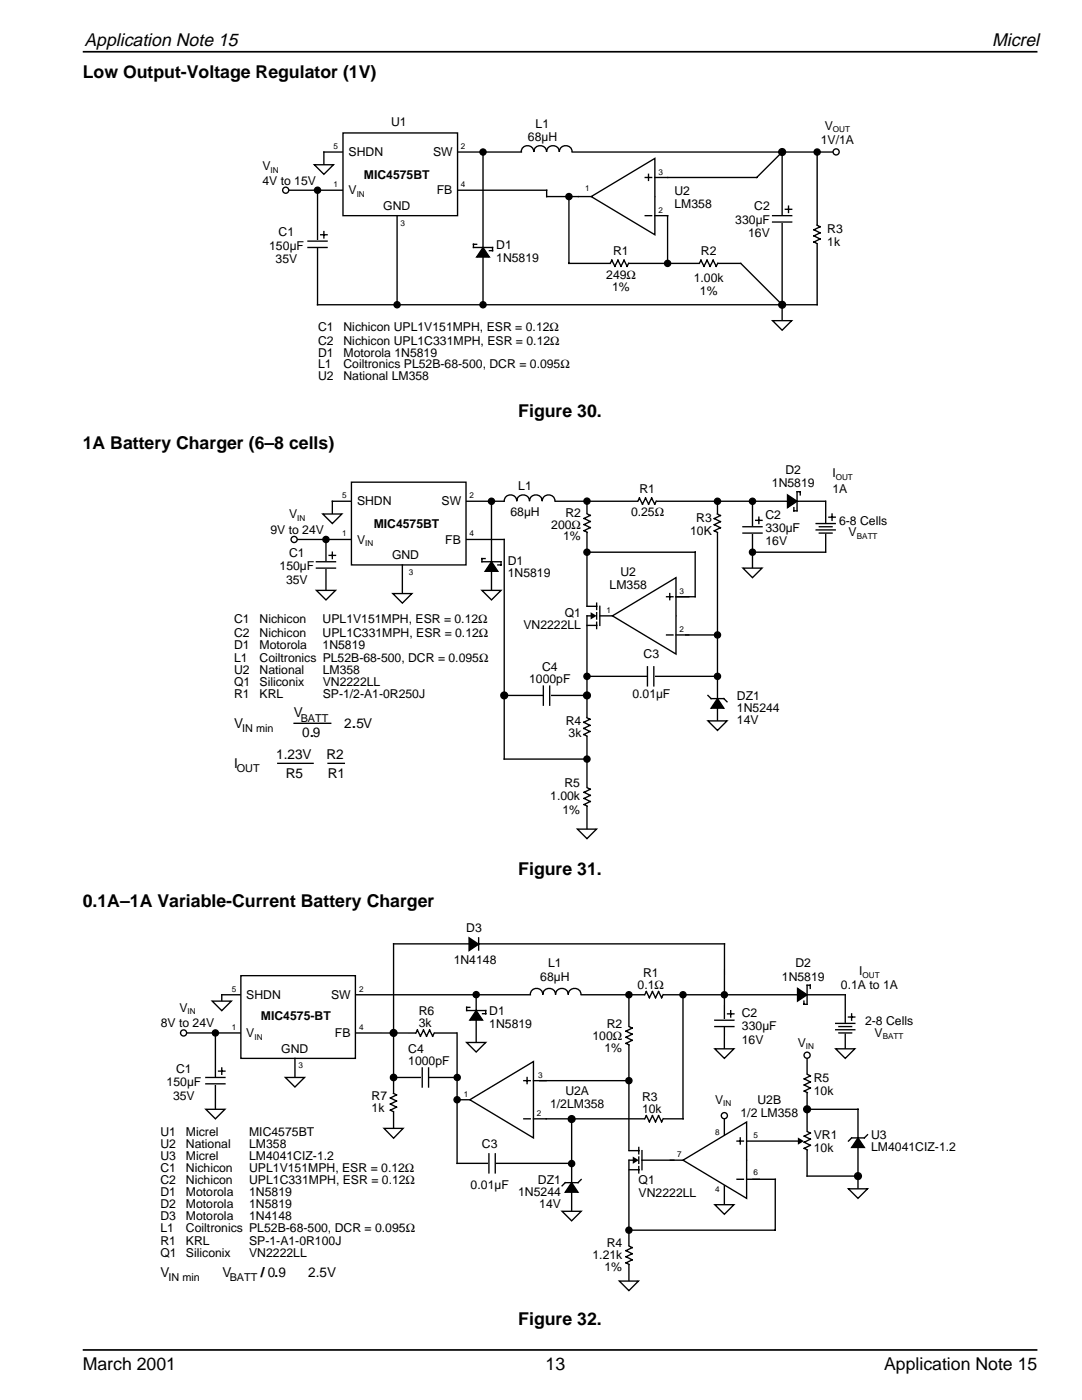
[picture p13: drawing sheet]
<svg xmlns="http://www.w3.org/2000/svg" width="216mm" height="279mm" viewBox="0 0 216 279" stroke-linecap="round" stroke-linejoin="round" font-family="sans-serif">
<defs><g id="words">
<g font-size="3.6">
<text x="16.8" y="9.2">Application Note 15</text>
<text x="198" y="9.2">Micrel</text>
</g>
<g font-size="3.5">
<text x="16.5" y="15.5">Low Output-Voltage Regulator (1V)</text>
<text x="103.4" y="83.3">Figure 30.</text>
<text x="16.5" y="89.7">1A Battery Charger (6–8 cells)</text>
<text x="103.4" y="174.7">Figure 31.</text>
<text x="16.5" y="181">0.1A–1A Variable-Current Battery Charger</text>
<text x="103.4" y="264.4">Figure 32.</text>
<text x="16.5" y="273.3">March 2001</text>
<text x="108.9" y="273.3">13</text>
<text x="176.4" y="273.3">Application Note 15</text>
</g>
<g font-size="2.7">
<text x="58.6" y="143.1">V</text>
<text x="46.7" y="145.3">V</text>
<text x="60.3" y="147.2">0.9</text>
<text x="68.7" y="145.3">2.5V</text>
<text x="46.7" y="153.3">I</text>
<text x="55.1" y="151.4">1.23V</text>
<text x="57" y="155.2">R5</text>
<text x="65.1" y="151.4">R2</text>
<text x="65.4" y="155.2">R1</text>
<text x="32" y="254.9">V</text>
<text x="44.4" y="254.9">V</text>
<text x="52.1" y="254.9">/0.9</text>
<text x="61.5" y="254.9">2.5V</text>
</g>
<g font-size="2.4">
<text x="78" y="25.2">U1</text>
<text x="105.3" y="28.2">68µH</text>
<text x="106.9" y="25.5">L1</text>
<text x="163.8" y="28.7">1V/1A</text>
<text x="164.6" y="25.9">V</text>
<text x="52.4" y="34">V</text>
<text x="69.6" y="31.1">SHDN</text>
<text x="72.6" y="35.7">MIC4575BT</text>
<text x="86.4" y="31.1">SW</text>
<text x="52.4" y="36.8">4V to 15V</text>
<text x="69.6" y="38.8">V</text>
<text x="76.5" y="42">GND</text>
<text x="87.2" y="38.8">FB</text>
<text x="134.6" y="38.9">U2</text>
<text x="134.6" y="41.5">LM358</text>
<text x="150.5" y="42">C2</text>
<text x="55.6" y="47.2">C1</text>
<text x="146.7" y="44.6">330µF</text>
<text x="149.3" y="47.3">16V</text>
<text x="165.1" y="46.4">R3</text>
<text x="53.7" y="49.8">150µF</text>
<text x="55" y="52.5">35V</text>
<text x="99" y="49.6">D1</text>
<text x="99" y="52.3">1N5819</text>
<text x="122.3" y="50.9">R1</text>
<text x="139.9" y="50.9">R2</text>
<text x="165.1" y="49.1">1k</text>
<text x="121" y="55.6">249Ω</text>
<text x="122.1" y="58.2">1%</text>
<text x="138.4" y="56.3">1.00k</text>
<text x="139.7" y="58.9">1%</text>
<text x="63.5" y="66.2">C1</text>
<text x="63.5" y="68.8">C2</text>
<text x="63.5" y="71.2">D1</text>
<text x="68.5" y="66.2">Nichicon UPL1V151MPH, ESR = 0.12Ω</text>
<text x="68.5" y="68.8">Nichicon UPL1C331MPH, ESR = 0.12Ω</text>
<text x="68.5" y="71.2">Motorola 1N5819</text>
<text x="63.5" y="73.5">L1</text>
<text x="63.5" y="75.8">U2</text>
<text x="68.5" y="73.5">Coiltronics PL52B-68-500, DCR = 0.095Ω</text>
<text x="68.5" y="75.8">National LM358</text>
<text x="156.7" y="94.5">D2</text>
<text x="166.1" y="95.2">I</text>
<text x="71.2" y="100.8">SHDN</text>
<text x="88.1" y="100.8">SW</text>
<text x="103.4" y="97.9">L1</text>
<text x="127.6" y="98.4">R1</text>
<text x="154" y="97.2">1N5819</text>
<text x="166.1" y="98.3">1A</text>
<text x="54" y="106.5">9V to 24V</text>
<text x="57.7" y="103.4">V</text>
<text x="74.6" y="105.4">MIC4575BT</text>
<text x="101.9" y="103.1">68µH</text>
<text x="110" y="105.6">200Ω</text>
<text x="112.4" y="107.8">1%</text>
<text x="112.8" y="103.3">R2</text>
<text x="125.9" y="103.1">0.25Ω</text>
<text x="137.7" y="106.7">10K</text>
<text x="138.9" y="104.1">R3</text>
<text x="152.7" y="103.5">C2</text>
<text x="152.7" y="106.1">330µF</text>
<text x="167.4" y="104.7">6-8 Cells</text>
<text x="169.3" y="107.1">V</text>
<text x="55.8" y="113.8">150µF</text>
<text x="57.7" y="111.1">C1</text>
<text x="71.2" y="108.5">V</text>
<text x="78.2" y="111.6">GND</text>
<text x="88.9" y="108.5">FB</text>
<text x="101.3" y="112.8">D1</text>
<text x="152.7" y="108.8">16V</text>
<text x="57.1" y="116.5">35V</text>
<text x="101.3" y="115.1">1N5819</text>
<text x="121.6" y="117.5">LM358</text>
<text x="123.8" y="114.9">U2</text>
<text x="46.7" y="124.4">C1</text>
<text x="51.8" y="124.4">Nichicon</text>
<text x="64.4" y="124.4">UPL1V151MPH, ESR = 0.12Ω</text>
<text x="104.4" y="125.5">VN2222LL</text>
<text x="112.7" y="123.1">Q1</text>
<text x="46.7" y="127.1">C2</text>
<text x="46.7" y="129.5">D1</text>
<text x="51.8" y="129.5">Motorola</text>
<text x="51.8" y="127.1">Nichicon</text>
<text x="64.4" y="129.5">1N5819</text>
<text x="64.4" y="127.1">UPL1C331MPH, ESR = 0.12Ω</text>
<text x="128.4" y="131.4">C3</text>
<text x="46.7" y="132.1">L1</text>
<text x="46.7" y="134.5">U2</text>
<text x="46.7" y="136.9">Q1</text>
<text x="51.8" y="132.1">Coiltronics PL52B-68-500, DCR = 0.095Ω</text>
<text x="51.8" y="134.5">National</text>
<text x="51.8" y="136.9">Siliconix</text>
<text x="64.4" y="136.9">VN2222LL</text>
<text x="64.4" y="134.5">LM358</text>
<text x="105.6" y="136.3">1000pF</text>
<text x="108.2" y="134">C4</text>
<text x="46.7" y="139.3">R1</text>
<text x="51.8" y="139.3">KRL</text>
<text x="64.4" y="139.3">SP-1/2-A1-0R250J</text>
<text x="126.2" y="139.4">0.01µF</text>
<text x="147.1" y="139.7">DZ1</text>
<text x="147.1" y="142">1N5244</text>
<text x="112.9" y="144.7">R4</text>
<text x="113.4" y="147.1">3k</text>
<text x="147.1" y="144.5">14V</text>
<text x="109.8" y="159.6">1.00k</text>
<text x="112.6" y="157">R5</text>
<text x="112.2" y="162.4">1%</text>
<text x="93" y="186.1">D3</text>
<text x="90.5" y="192.4">1N4148</text>
<text x="107.8" y="195.7">68µH</text>
<text x="109.4" y="193">L1</text>
<text x="127.2" y="197.3">0.1Ω</text>
<text x="128.3" y="194.9">R1</text>
<text x="156" y="195.7">1N5819</text>
<text x="158.7" y="193">D2</text>
<text x="167.8" y="197.4">0.1A to 1A</text>
<text x="171.5" y="194.7">I</text>
<text x="35.8" y="201.9">V</text>
<text x="49.2" y="199.3">SHDN</text>
<text x="52.1" y="203.6">MIC4575-BT</text>
<text x="66.1" y="199.3">SW</text>
<text x="83.6" y="202.6">R6</text>
<text x="97.6" y="202.5">D1</text>
<text x="148" y="202.9">C2</text>
<text x="32.1" y="205">8V to 24V</text>
<text x="49.2" y="206.9">V</text>
<text x="66.8" y="206.9">FB</text>
<text x="83.6" y="205">3k</text>
<text x="97.6" y="205.2">1N5819</text>
<text x="118.2" y="207.5">100Ω</text>
<text x="120.6" y="209.9">1%</text>
<text x="121.1" y="205.1">R2</text>
<text x="148" y="205.6">330µF</text>
<text x="148" y="208.3">16V</text>
<text x="159.2" y="208.9">V</text>
<text x="172.6" y="204.5">2-8 Cells</text>
<text x="174.5" y="206.9">V</text>
<text x="35.1" y="214.1">C1</text>
<text x="56.1" y="210.2">GND</text>
<text x="81.5" y="210.1">C4</text>
<text x="81.5" y="212.5">1000pF</text>
<text x="162.4" y="215.9">R5</text>
<text x="33.2" y="216.7">150µF</text>
<text x="34.5" y="219.5">35V</text>
<text x="74.1" y="219.5">R7</text>
<text x="74.1" y="221.9">1k</text>
<text x="109.8" y="221.1">1/2LM358</text>
<text x="112.8" y="218.4">U2A</text>
<text x="128.1" y="219.7">R3</text>
<text x="142.7" y="220.3">V</text>
<text x="151.1" y="220.3">U2B</text>
<text x="162.4" y="218.6">10k</text>
<text x="32" y="226.7">U1</text>
<text x="37.1" y="226.7">Micrel</text>
<text x="49.7" y="226.7">MIC4575BT</text>
<text x="128.1" y="222.1">10k</text>
<text x="147.8" y="223">1/2 LM358</text>
<text x="162.4" y="227.3">VR1</text>
<text x="173.8" y="227.3">U3</text>
<text x="32" y="229.1">U2</text>
<text x="32" y="231.5">U3</text>
<text x="32" y="233.9">C1</text>
<text x="37.1" y="229.1">National</text>
<text x="37.1" y="231.5">Micrel</text>
<text x="37.1" y="233.9">Nichicon</text>
<text x="49.7" y="231.5">LM4041CIZ-1.2</text>
<text x="49.7" y="229.1">LM358</text>
<text x="49.7" y="233.9">UPL1V151MPH, ESR = 0.12Ω</text>
<text x="96.2" y="229.2">C3</text>
<text x="162.4" y="229.9">10k</text>
<text x="173.8" y="229.7">LM4041CIZ-1.2</text>
<text x="32" y="236.3">C2</text>
<text x="32" y="238.8">D1</text>
<text x="37.1" y="236.3">Nichicon</text>
<text x="37.1" y="238.8">Motorola</text>
<text x="49.7" y="236.3">UPL1C331MPH, ESR = 0.12Ω</text>
<text x="49.7" y="238.8">1N5819</text>
<text x="93.9" y="237.2">0.01µF</text>
<text x="103.4" y="238.6">1N5244</text>
<text x="107.3" y="236.2">DZ1</text>
<text x="127.4" y="236.2">Q1</text>
<text x="127.4" y="238.9">VN2222LL</text>
<text x="32" y="241.1">D2</text>
<text x="32" y="243.6">D3</text>
<text x="32" y="245.9">L1</text>
<text x="37.1" y="245.9">Coiltronics PL52B-68-500, DCR = 0.095Ω</text>
<text x="37.1" y="243.6">Motorola</text>
<text x="37.1" y="241.1">Motorola</text>
<text x="49.7" y="243.6">1N4148</text>
<text x="49.7" y="241.1">1N5819</text>
<text x="107.6" y="241.1">14V</text>
<text x="32" y="248.4">R1</text>
<text x="32" y="250.8">Q1</text>
<text x="37.1" y="248.4">KRL</text>
<text x="37.1" y="250.8">Siliconix</text>
<text x="49.7" y="248.4">SP-1-A1-0R100J</text>
<text x="49.7" y="250.8">VN2222LL</text>
<text x="118.2" y="251.3">1.21k</text>
<text x="121.1" y="248.9">R4</text>
<text x="120.6" y="253.7">1%</text>
</g>
<g font-size="2.2">
<text x="48.3" y="146">IN min</text>
<text x="60" y="144.1">BATT</text>
<text x="47.3" y="154">OUT</text>
<text x="33.6" y="255.7">IN min</text>
<text x="45.8" y="255.7">BATT</text>
</g>
<g font-size="1.6">
<text x="66.6" y="29.8">5</text>
<text x="92" y="29.8">2</text>
<text x="166.2" y="26.4">OUT</text>
<text x="54" y="34.5">IN</text>
<text x="131.4" y="34.9">3</text>
<text x="66.6" y="37.4">1</text>
<text x="71.2" y="39.3">IN</text>
<text x="92" y="37.4">4</text>
<text x="116.8" y="38">1</text>
<text x="79.9" y="45">3</text>
<text x="131.4" y="42.4">2</text>
<text x="166.8" y="95.8">OUT</text>
<text x="68.3" y="99.5">5</text>
<text x="93.7" y="99.5">2</text>
<text x="59.3" y="104">IN</text>
<text x="68.3" y="107.1">1</text>
<text x="93.7" y="107.1">4</text>
<text x="171" y="107.6">BATT</text>
<text x="72.9" y="109">IN</text>
<text x="81.6" y="114.7">3</text>
<text x="135.6" y="118.5">3</text>
<text x="121" y="122.3">1</text>
<text x="135.6" y="126.1">2</text>
<text x="46.2" y="197.9">5</text>
<text x="71.6" y="197.9">2</text>
<text x="172.1" y="195.1">OUT</text>
<text x="37.4" y="202.5">IN</text>
<text x="46.2" y="205.6">1</text>
<text x="50.8" y="207.5">IN</text>
<text x="71.6" y="205.6">4</text>
<text x="160.8" y="209.4">IN</text>
<text x="176.1" y="207.4">BATT</text>
<text x="59.6" y="213.2">3</text>
<text x="107.4" y="215.1">3</text>
<text x="92.6" y="218.9">1</text>
<text x="144.3" y="220.8">IN</text>
<text x="107.1" y="222.7">2</text>
<text x="142.7" y="226.5">8</text>
<text x="150.3" y="227.2">5</text>
<text x="135.1" y="231">7</text>
<text x="142.7" y="237.9">4</text>
<text x="150.3" y="234.5">6</text>
</g>
</g></defs>
<path d="M16.5 10.3h190.5M16.5 269.4h190.5" fill="none" stroke="#000" stroke-width=".34"/>
<path d="M57 38h52.1M64.6 30.3h39.4" fill="none" stroke="#000" stroke-width=".27"/>
<path d="M68.4 26.5h22.9v16.5h-22.9z" fill-rule="evenodd" fill="#fff" stroke="#000" stroke-width=".27"/>
<path d="M63.4 38v22.8M96.4 30.3v30.5" fill="none" stroke="#000" stroke-width=".27"/>
<circle cx="96.4" cy="30.3" r=".61" fill="#000" stroke="#000" stroke-width=".27"/>
<path d="M61.4 48.1h3.9v1.4h-3.9z" fill-rule="evenodd" fill="#fff"/>
<path d="M64.6 30.3v2.6M61.5 48.1h3.8M61.5 49.4h3.8M64 46.9h1.3M64.6 46.2v1.3M63.4 60.8h99.7" fill="none" stroke="#000" stroke-width=".27"/>
<g fill="#fff" stroke="#000" stroke-width=".27">
<path d="M62.7 32.9h3.8l-1.9 1.9z" fill-rule="evenodd"/>
<circle cx="57" cy="38" r=".61"/>
</g>
<g fill="#000" stroke="#000" stroke-width=".27">
<path d="M96.4 49.4l1.2 1.9h-2.5z" fill-rule="evenodd"/>
<circle cx="63.4" cy="38" r=".61"/>
</g>
<path d="M104 30.3a1.26 1.26 0 0 1 1.3-1.2 1.26 1.26 0 0 1 1.2 1.2 1.27 1.27 0 0 1 1.3-1.2 1.27 1.27 0 0 1 1.3 1.2 1.27 1.27 0 0 1 1.2-1.2 1.27 1.27 0 0 1 1.3 1.2 1.27 1.27 0 0 1 1.3-1.2 1.27 1.27 0 0 1 1.3 1.2h52.7M79.2 43v17.8M95.1 48.8h-.6v.6h3.8v.6h-.7" fill="none" stroke="#000" stroke-width=".27"/>
<circle cx="166.8" cy="30.3" r=".61" fill="#fff" stroke="#000" stroke-width=".27"/>
<path d="M115.4 39.2h15.2" fill="none" stroke="#000" stroke-width=".27"/>
<path d="M118 39.2l12.7-7.6v15.3z" fill-rule="evenodd" fill="#fff" stroke="#000" stroke-width=".27"/>
<path d="M109.1 39.2h6.3M109.1 38v1.2M113.5 39.2v13.4h34.3l8.3 8.2M128.7 35.4h1.3M129.4 34.8v1.2M130.7 35.4h20.3l5.1-5.1v33.6M121.8 52.5l.3-.6 .6 1.3 .6-1.3 .6 1.3 .6-1.3 .6 1.3 .3-.7M128.7 43h1.3M130.7 43h2.5v9.6M139.6 52.5l.3-.6 .6 1.3 .6-1.3 .6 1.3 .6-1.3 .6 1.3 .3-.7" fill="none" stroke="#000" stroke-width=".27"/>
<g fill="#000" stroke="#000" stroke-width=".27">
<circle cx="113.5" cy="39.2" r=".61"/>
<circle cx="156.1" cy="30.3" r=".68"/>
<circle cx="133.2" cy="52.6" r=".61"/>
<circle cx="156.1" cy="60.8" r=".68"/>
</g>
<g fill="#fff" stroke="#fff" stroke-width=".27">
<path d="M121.9 51.9h3.4v1.3h-3.4z" fill-rule="evenodd"/>
<path d="M139.7 51.9h3.4v1.3h-3.4z" fill-rule="evenodd"/>
</g>
<path d="M154.1 43h3.9v1.4h-3.9z" fill-rule="evenodd" fill="#fff"/>
<path d="M163.1 30.3v30.5M154.2 43h3.8M154.2 44.3h3.8M156.7 41.8h1.3M157.3 41.1v1.3M163 44.9l.6 .4-1.2 .6 1.2 .6-1.2 .6 1.2 .6-1.2 .6 .6 .3" fill="none" stroke="#000" stroke-width=".27"/>
<path d="M162.4 45.1h1.2v3.3h-1.2z" fill-rule="evenodd" fill="#fff" stroke="#fff" stroke-width=".27"/>
<path d="M154.2 64h3.8l-1.9 1.9z" fill-rule="evenodd" fill="#fff" stroke="#000" stroke-width=".27"/>
<g fill="#000" stroke="#000" stroke-width=".27">
<circle cx="163.1" cy="30.3" r=".61"/>
<circle cx="79.2" cy="60.8" r=".61"/>
<circle cx="96.4" cy="60.8" r=".61"/>
</g>
<path d="M58.7 107.7h41.9M66.3 100h34.3" fill="none" stroke="#000" stroke-width=".27"/>
<path d="M70.1 96.2h22.9v16.5h-22.9z" fill-rule="evenodd" fill="#fff" stroke="#000" stroke-width=".27"/>
<path d="M65 107.7v10.1M96.8 111.5h-.6v.6h3.8v.6h-.7M98.1 100v17.8M110.7 100a1.27 1.27 0 0 0-1.2-1.2 1.27 1.27 0 0 0-1.3 1.2 1.27 1.27 0 0 0-1.3-1.2 1.27 1.27 0 0 0-1.2 1.2 1.27 1.27 0 0 0-1.3-1.2 1.27 1.27 0 0 0-1.3 1.2 1.25 1.25 0 0 0-1.2-1.2 1.25 1.25 0 0 0-1.3 1.2" fill="none" stroke="#000" stroke-width=".27"/>
<g fill="#000" stroke="#000" stroke-width=".27">
<path d="M98.1 112.1l1.2 1.9h-2.5z" fill-rule="evenodd"/>
<circle cx="98.1" cy="100" r=".61"/>
</g>
<path d="M63.1 112h3.9v1.5h-3.9z" fill-rule="evenodd" fill="#fff"/>
<path d="M63.1 112.1h3.8M63.1 113.4h3.8M65.7 110.8h1.2M66.3 100v2.6M66.3 110.2v1.3" fill="none" stroke="#000" stroke-width=".27"/>
<g fill="#fff" stroke="#000" stroke-width=".27">
<path d="M64.4 102.6h3.8l-1.9 1.9z" fill-rule="evenodd"/>
<circle cx="58.7" cy="107.7" r=".61"/>
</g>
<circle cx="65" cy="107.7" r=".61" fill="#000" stroke="#000" stroke-width=".27"/>
<path d="M80.3 112.7v6.4" fill="none" stroke="#000" stroke-width=".27"/>
<g fill="#fff" stroke="#000" stroke-width=".27">
<path d="M63.1 117.8h3.8l-1.9 1.9z" fill-rule="evenodd"/>
<path d="M96.2 117.8h3.8l-1.9 1.9z" fill-rule="evenodd"/>
</g>
<path d="M100.6 107.7v43.8M110.8 100h53.9M117.1 100v21M117.2 102.6l.6 .3-1.2 .6 1.2 .6-1.2 .6 1.2 .6-1.2 .6 .6 .3M119.7 122.9h15.2" fill="none" stroke="#000" stroke-width=".27"/>
<path d="M116.6 102.7h1.2v3.3h-1.2z" fill-rule="evenodd" fill="#fff" stroke="#fff" stroke-width=".27"/>
<circle cx="117.1" cy="100" r=".61" fill="#000" stroke="#000" stroke-width=".27"/>
<path d="M122.2 122.9l12.7-7.6v15.2z" fill-rule="evenodd" fill="#fff" stroke="#000" stroke-width=".27"/>
<path d="M117.1 110.2h21.6v8.9M133 119.1h1.3M133.6 118.5v1.2M134.9 119.1h3.8M143.2 100.1v43.8M117.1 122.9v42.6M117.1 135h26.1M133 126.7h1.3M134.9 126.7h8.3" fill="none" stroke="#000" stroke-width=".27"/>
<circle cx="117.1" cy="110.2" r=".61" fill="#000" stroke="#000" stroke-width=".27"/>
<path d="M129.1 133h1.4v4h-1.4z" fill-rule="evenodd" fill="#fff"/>
<path d="M129.2 133.1v3.8M130.5 133.1v3.8M141.3 138.8l.6 .6h2.5l.7 .7M117.2 157.2l.6 .3-1.2 .6 1.2 .6-1.2 .6 1.2 .7-1.2 .6 .6 .3" fill="none" stroke="#000" stroke-width=".27"/>
<g fill="#000" stroke="#000" stroke-width=".27">
<path d="M143.2 139.4l1.2 1.9h-2.5z" fill-rule="evenodd"/>
<circle cx="117.1" cy="135" r=".61"/>
<circle cx="143.2" cy="135" r=".61"/>
</g>
<path d="M116.6 157.3h1.2v3.4h-1.2z" fill-rule="evenodd" fill="#fff" stroke="#fff" stroke-width=".27"/>
<path d="M78.4 118.5h3.8l-1.9 1.9z" fill-rule="evenodd" fill="#fff" stroke="#000" stroke-width=".27"/>
<g fill="#fff" stroke="#fff" stroke-width=".27">
<path d="M142.5 102.7h1.2v3.4h-1.2z" fill-rule="evenodd"/>
<path d="M127.5 99.4h3.3v1.2h-3.3z" fill-rule="evenodd"/>
</g>
<path d="M127.3 100l.3-.6 .6 1.2 .6-1.2 .6 1.2 .6-1.2 .6 1.2 .3-.6M143.1 102.6l.6 .3-1.2 .6 1.2 .6-1.2 .6 1.2 .6-1.2 .6 .6 .3M150.2 100v14" fill="none" stroke="#000" stroke-width=".27"/>
<g fill="#000" stroke="#000" stroke-width=".27">
<circle cx="143.2" cy="100" r=".61"/>
<circle cx="150.2" cy="100" r=".61"/>
<circle cx="143.2" cy="126.7" r=".61"/>
</g>
<path d="M148.2 105.1h3.9v1.4h-3.9z" fill-rule="evenodd" fill="#fff"/>
<g fill="none" stroke="#000" stroke-width=".27">
<path d="M159.7 98.8v-.7h-.7v3.8h-.6v-.6M148.2 105.1h3.9M148.2 106.4h3.9M150.2 110.2h14.5M150.8 103.9h1.3M151.4 103.2v1.3M162.9 104.5h3.8M162.9 105.8h3.8M163.5 105.1h2.5M163.5 106.4h2.5M164.8 100v10.2M165.4 103.2h1.3"/>
<path d="M166 102.6v1.3"/>
</g>
<path d="M157.1 98.8l1.9 1.2-1.9 1.3z" fill-rule="evenodd" fill="#000" stroke="#000" stroke-width=".27"/>
<path d="M163.5 104.5h2.5v1.9h-2.5z" fill-rule="evenodd" fill="#fff" stroke="#fff" stroke-width=".2"/>
<path d="M148.2 113.4h3.9l-1.9 1.9z" fill-rule="evenodd" fill="#fff" stroke="#000" stroke-width=".27"/>
<circle cx="150.2" cy="110.2" r=".61" fill="#000" stroke="#000" stroke-width=".27"/>
<path d="M141.3 143.9h3.8l-1.9 1.9z" fill-rule="evenodd" fill="#fff" stroke="#000" stroke-width=".27"/>
<path d="M116.5 143.4h1.2v3.3h-1.2z" fill-rule="evenodd" fill="#fff" stroke="#fff" stroke-width=".27"/>
<path d="M100.6 151.5h16.5M117.1 143.2l.6 .3-1.2 .6 1.2 .7-1.2 .6 1.2 .6-1.2 .6 .6 .3" fill="none" stroke="#000" stroke-width=".27"/>
<path d="M115.2 165.5h3.8l-1.9 1.9z" fill-rule="evenodd" fill="#fff" stroke="#000" stroke-width=".27"/>
<path d="M100.6 138.8h16.5" fill="none" stroke="#000" stroke-width=".27"/>
<g fill="#000" stroke="#000" stroke-width=".27">
<circle cx="100.6" cy="138.8" r=".68"/>
<circle cx="117.1" cy="138.8" r=".68"/>
<circle cx="117.1" cy="151.5" r=".61"/>
</g>
<path d="M108.4 136.9h1.4v3.9h-1.4z" fill-rule="evenodd" fill="#fff"/>
<g fill="none" stroke="#000" stroke-width=".27">
<path d="M108.4 136.9v3.8M109.7 136.9v3.8M117.1 122.9h.7M117.1 124.8h2M117.1 121h2M119.1 120.4v1.2M119.1 122.3v1.2M119.1 124.2v1.2M119.7 121v3.8M55.4 152.3h7.1M58.7 144.4h7.3M65.5 152.3h3.2"/>
<path d="M44.3 198.5h61.5M36.6 206.1l54.5 .1"/>
</g>
<path d="M117.8 122.2l1.3 .7-1.3 .7z" fill="#000"/>
<path d="M48.1 194.7h22.8v16.5h-22.8z" fill-rule="evenodd" fill="#fff" stroke="#000" stroke-width=".27"/>
<path d="M95 198.5v9.6M105.8 198.5a1.25 1.25 0 0 1 1.3-1.2 1.25 1.25 0 0 1 1.2 1.2M108.3 198.5a1.27 1.27 0 0 1 1.3-1.2 1.27 1.27 0 0 1 1.3 1.2 1.27 1.27 0 0 1 1.2-1.2 1.27 1.27 0 0 1 1.3 1.2 1.27 1.27 0 0 1 1.3-1.2 1.27 1.27 0 0 1 1.2 1.2M43 206.1v15.9M93.7 201h-.6v.7h3.8v.6h-.6" fill="none" stroke="#000" stroke-width=".27"/>
<g fill="#000" stroke="#000" stroke-width=".27">
<path d="M95 201.7l1.3 1.9h-2.6z" fill-rule="evenodd"/>
<circle cx="95" cy="198.5" r=".61"/>
</g>
<path d="M41 215h4v1.4h-4z" fill-rule="evenodd" fill="#fff"/>
<path d="M44.3 198.5v2.6M41.1 215h3.8M41.1 216.3h3.8M43.6 213.8h1.3M44.3 213.1v1.3" fill="none" stroke="#000" stroke-width=".27"/>
<g fill="#fff" stroke="#000" stroke-width=".27">
<path d="M42.3 199.8h3.9l-1.9 1.9z" fill-rule="evenodd"/>
<circle cx="36.6" cy="206.1" r=".61"/>
</g>
<circle cx="43" cy="206.1" r=".61" fill="#000" stroke="#000" stroke-width=".27"/>
<path d="M58.9 211.2v4" fill="none" stroke="#000" stroke-width=".27"/>
<g fill="#fff" stroke="#000" stroke-width=".27">
<path d="M41.1 221.4h3.8l-1.9 1.9z" fill-rule="evenodd"/>
<path d="M56.9 215h3.9l-1.9 1.9z" fill-rule="evenodd"/>
</g>
<path d="M91.2 206.1v26.1" fill="none" stroke="#000" stroke-width=".27"/>
<path d="M93.1 208h3.8l-1.9 2z" fill-rule="evenodd" fill="#fff" stroke="#000" stroke-width=".27"/>
<path d="M91.2 219.5h15.2" fill="none" stroke="#000" stroke-width=".27"/>
<path d="M93.7 219.5l12.7-7.6v15.2z" fill-rule="evenodd" fill="#fff" stroke="#000" stroke-width=".27"/>
<path d="M104.5 215.7h1.3M105.2 215v1.3M106.4 215.7h2.6M91.2 232.2h22.9M104.5 223.3h1.3M106.4 223.3h2.6" fill="none" stroke="#000" stroke-width=".27"/>
<circle cx="91.2" cy="219.5" r=".61" fill="#000" stroke="#000" stroke-width=".27"/>
<path d="M97.5 230.2h1.4v3.9h-1.4z" fill-rule="evenodd" fill="#fff"/>
<path d="M97.6 230.3v3.8M98.8 230.3v3.8M109 223.3h27.3M114.1 223.3v18.4M116 235.4l-.7 .6h-2.5l-.6 .7" fill="none" stroke="#000" stroke-width=".27"/>
<path d="M114.1 236l1.2 1.9h-2.5z" fill-rule="evenodd" fill="#000" stroke="#000" stroke-width=".27"/>
<path d="M112.2 241.7h3.8l-1.9 1.9z" fill-rule="evenodd" fill="#fff" stroke="#000" stroke-width=".27"/>
<g fill="#000" stroke="#000" stroke-width=".27">
<circle cx="125.5" cy="198.5" r=".61"/>
<circle cx="136.3" cy="198.5" r=".61"/>
<circle cx="125.5" cy="215.7" r=".61"/>
<circle cx="114.1" cy="223.3" r=".68"/>
<circle cx="114.1" cy="232.2" r=".61"/>
</g>
<g fill="none" stroke="#000" stroke-width=".27">
<path d="M116 198.5h52.7M125.5 198.5v31.1M128.7 198.5l.3-.6 .6 1.2 .6-1.2 .6 1.2 .6-1.2 .6 1.2 .3-.6M136.3 198.6v24.7M144.6 188.4l-.1 20.9M107.7 215.7h17.8M125.5 204.9l.6 .3-1.2 .6 1.2 .6-1.2 .6 1.2 .6-1.2 .6 .6 .3M125.5 231.5v24.2M125.6 231.5h.7M125.6 233.4h1.9M125.6 229.6h1.9M127.5 229v1.3"/>
<path d="M127.5 230.9v1.3M127.5 232.8v1.3M128.1 231.5h6.4M128.1 229.6v3.8M128.7 223.3l.3-.6 .6 1.2 .6-1.2 .6 1.2 .6-1.2 .6 1.2 .3-.6"/>
</g>
<g fill="#fff" stroke="#fff" stroke-width=".27">
<path d="M128.8 197.9h3.4v1.2h-3.4z" fill-rule="evenodd"/>
<path d="M128.8 222.7h3.4v1.2h-3.4z" fill-rule="evenodd"/>
<path d="M124.9 205h1.2v3.4h-1.2z" fill-rule="evenodd"/>
</g>
<path d="M126.3 230.8l1.2 .7-1.2 .8z" fill="#000"/>
<path d="M142.6 203.5h3.9v1.5h-3.9z" fill-rule="evenodd" fill="#fff"/>
<path d="M142.6 203.6h3.8M142.6 204.9h3.8M145.2 202.3h1.2M145.8 201.7v1.3" fill="none" stroke="#000" stroke-width=".27"/>
<circle cx="144.5" cy="198.5" r=".61" fill="#000" stroke="#000" stroke-width=".27"/>
<path d="M142.6 209.3h3.8l-1.9 1.9z" fill-rule="evenodd" fill="#fff" stroke="#000" stroke-width=".27"/>
<path d="M161.7 197.3v-.7h-.7v3.8h-.6v-.6M168.7 198.5v10.8M166.8 204.2h3.8M166.8 205.5h3.8M167.4 204.9h2.5M167.4 206.1h2.5M169.3 203h1.3M169.9 202.3v1.3" fill="none" stroke="#000" stroke-width=".27"/>
<path d="M159.1 197.3l1.9 1.2-1.9 1.3z" fill-rule="evenodd" fill="#000" stroke="#000" stroke-width=".27"/>
<path d="M167.4 204.2h2.5v1.9h-2.5z" fill-rule="evenodd" fill="#fff" stroke="#fff" stroke-width=".2"/>
<path d="M166.8 209.3h3.8l-1.9 1.9z" fill-rule="evenodd" fill="#fff" stroke="#000" stroke-width=".27"/>
<path d="M133.7 231.5h15.2M144.5 222.6v17.9M150.3 235.3h4.4" fill="none" stroke="#000" stroke-width=".27"/>
<path d="M136.3 231.5l12.7-7.6v15.3z" fill-rule="evenodd" fill="#fff" stroke="#000" stroke-width=".27"/>
<path d="M147.1 227.7h1.2M147.1 235.3h1.2M147.7 227.1v1.2M149 235.3h2.5" fill="none" stroke="#000" stroke-width=".27"/>
<g fill="#fff" stroke="#000" stroke-width=".27">
<path d="M142.6 240.4h3.8l-1.9 1.9z" fill-rule="evenodd"/>
<circle cx="144.5" cy="222.7" r=".61"/>
</g>
<path d="M154.7 235.3v10.2h-29.2M125.5 248.7l.6 .3-1.2 .6 1.2 .6-1.2 .6 1.2 .6-1.2 .6 .6 .3" fill="none" stroke="#000" stroke-width=".27"/>
<circle cx="125.5" cy="245.5" r=".61" fill="#000" stroke="#000" stroke-width=".27"/>
<path d="M124.9 248.8h1.2v3.4h-1.2z" fill-rule="evenodd" fill="#fff" stroke="#fff" stroke-width=".27"/>
<path d="M123.6 255.7h3.8l-1.9 1.9z" fill-rule="evenodd" fill="#fff" stroke="#000" stroke-width=".27"/>
<path d="M161 210.6v24.1h10.2M161 221.4h10.2v16.5M161.1 225.8l.6 .3-1.2 .6 1.2 .7-1.2 .6 1.2 .6-1.2 .6 .6 .3M173.1 226.5l-.6 .6h-2.6l-.6 .6" fill="none" stroke="#000" stroke-width=".27"/>
<path d="M160.5 226h1.2v3.3h-1.2z" fill-rule="evenodd" fill="#fff" stroke="#fff" stroke-width=".27"/>
<g fill="#000" stroke="#000" stroke-width=".27">
<path d="M171.2 227.1l1.3 1.9h-2.6z" fill-rule="evenodd"/>
<circle cx="161" cy="221.4" r=".68"/>
<circle cx="171.2" cy="234.7" r=".68"/>
</g>
<path d="M169.3 237.3h3.8l-1.9 1.9z" fill-rule="evenodd" fill="#fff" stroke="#000" stroke-width=".27"/>
<path d="M160.5 214.5h1.2v3.4h-1.2z" fill-rule="evenodd" fill="#fff" stroke="#fff" stroke-width=".27"/>
<path d="M161.1 214.4l.6 .3-1.2 .6 1.2 .6-1.2 .6 1.2 .6-1.2 .7 .6 .3" fill="none" stroke="#000" stroke-width=".27"/>
<circle cx="161" cy="210.6" r=".61" fill="#fff" stroke="#000" stroke-width=".27"/>
<path d="M159.2 227l1.2 .7-1.2 .8z" fill="#000"/>
<path d="M78.5 188.4v37.4M83 206.2l.3-.6 .6 1.2 .6-1.2 .6 1.2 .6-1.2 .6 1.2 .3-.6M149 227.7h10.2" fill="none" stroke="#000" stroke-width=".27"/>
<path d="M83.1 205.6h3.4v1.2h-3.4z" fill-rule="evenodd" fill="#fff" stroke="#fff" stroke-width=".27"/>
<path d="M76.6 225.2h3.8l-1.9 2z" fill-rule="evenodd" fill="#fff" stroke="#000" stroke-width=".27"/>
<path d="M77.9 218.3h1.2v3.4h-1.2z" fill-rule="evenodd" fill="#fff" stroke="#fff" stroke-width=".27"/>
<path d="M78.5 218.2l.6 .3-1.2 .6 1.2 .6-1.2 .6 1.2 .7-1.2 .6 .6 .3M78.5 215h12.7" fill="none" stroke="#000" stroke-width=".27"/>
<g fill="#000" stroke="#000" stroke-width=".27">
<circle cx="78.5" cy="215" r=".63"/>
<circle cx="91.2" cy="215" r=".61"/>
</g>
<path d="M84.2 213.1h1.4v3.9h-1.4z" fill-rule="evenodd" fill="#fff"/>
<path d="M78.5 188.4h66.1M95.5 187.2v2.4M84.2 213.1v3.8M85.5 213.1v3.8" fill="none" stroke="#000" stroke-width=".27"/>
<g fill="#000" stroke="#000" stroke-width=".27">
<path d="M93.6 187.2l1.9 1.2-1.9 1.3z" fill-rule="evenodd"/>
<circle cx="78.5" cy="206.1" r=".68"/>
</g>
<use href="#words"/>
</svg>
